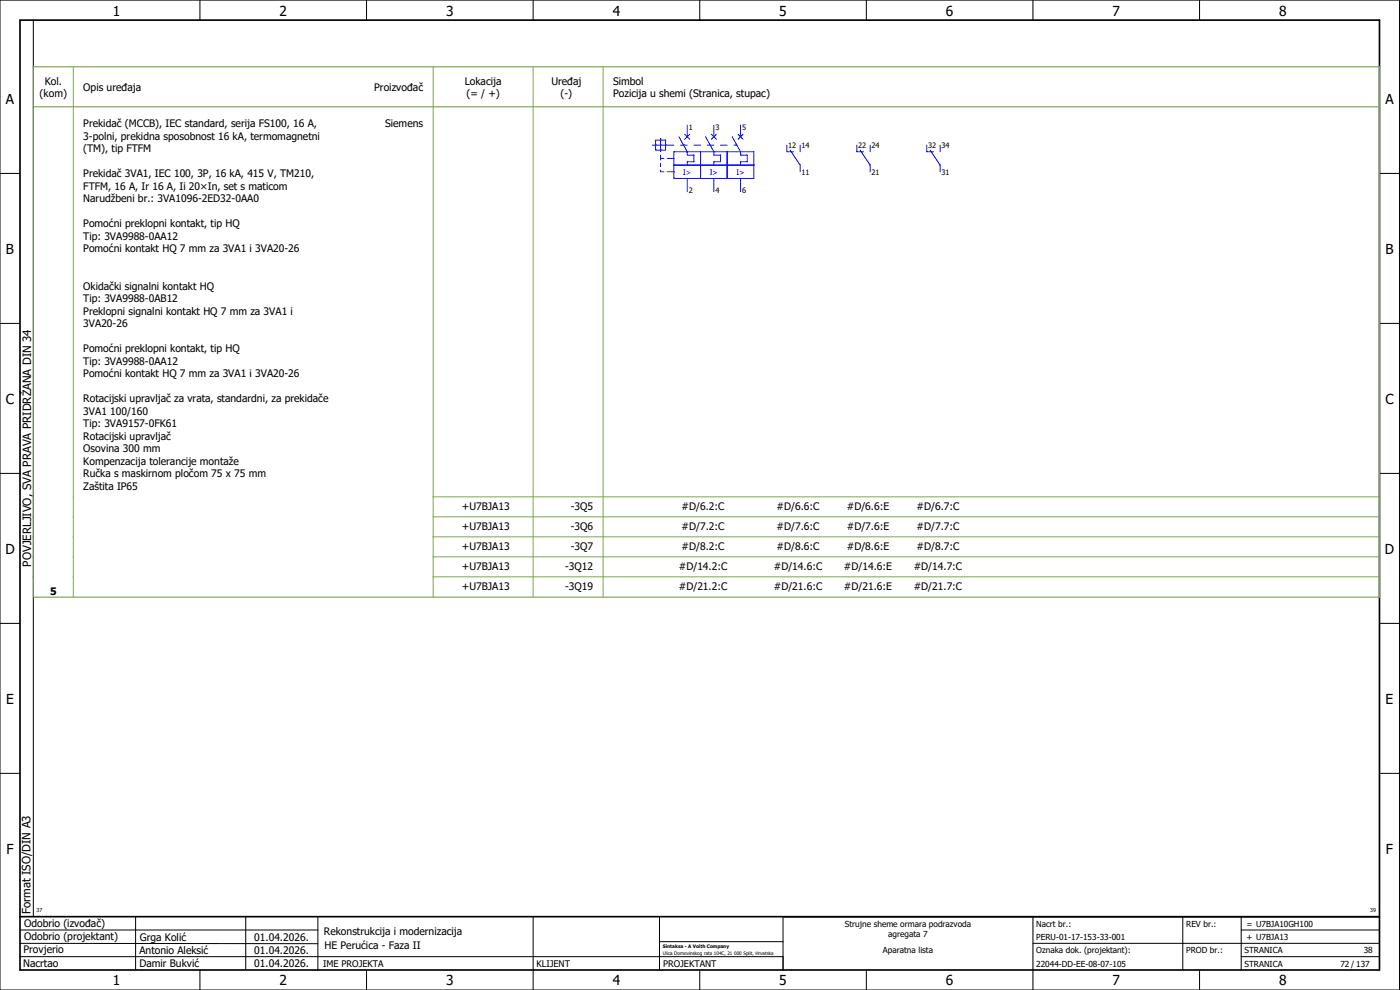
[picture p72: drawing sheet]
<svg xmlns="http://www.w3.org/2000/svg" width="420mm" height="297mm" viewBox="0 0 420 297" stroke-linecap="round" stroke-linejoin="round" font-family="sans-serif">
<defs><g id="words">
<g font-size="4.1">
<text x="33.9" y="4.7">1</text>
<text x="83.9" y="4.7">2</text>
<text x="133.9" y="4.7">3</text>
<text x="183.9" y="4.7">4</text>
<text x="233.9" y="4.7">5</text>
<text x="283.9" y="4.7">6</text>
<text x="333.9" y="4.7">7</text>
<text x="383.9" y="4.7">8</text>
<text x="1.8" y="31.2">A</text>
<text x="415.8" y="31.2">A</text>
<text x="1.8" y="76.2">B</text>
<text x="415.8" y="76.2">B</text>
<text x="1.8" y="121.2">C</text>
<text x="415.8" y="121.2">C</text>
<text x="1.6" y="166.2">D</text>
<text x="415.6" y="166.2">D</text>
<text x="1.8" y="211.2">E</text>
<text x="415.8" y="211.2">E</text>
<text x="1.9" y="256.2">F</text>
<text x="415.9" y="256.2">F</text>
<text x="33.9" y="295.7">1</text>
<text x="83.9" y="295.7">2</text>
<text x="133.9" y="295.7">3</text>
<text x="183.9" y="295.7">4</text>
<text x="233.9" y="295.7">5</text>
<text x="283.9" y="295.7">6</text>
<text x="333.9" y="295.7">7</text>
<text x="383.9" y="295.7">8</text>
</g>
<g font-size="3.4">
<text x="9.4" y="170" transform="rotate(-90 9.4 170)">POVJERLJIVO, SVA PRAVA PRIDRŽANA DIN 34</text>
<text x="9.2" y="274.3" transform="rotate(-90 9.2 274.3)">Format ISO/DIN A3</text>
</g>
<g font-size="3.1">
<text x="11.9" y="29.1">(kom)</text>
<text x="13.4" y="25.4">Kol.</text>
<text x="25" y="27.3">Opis uređaja</text>
<text x="112.3" y="27.3">Proizvođač</text>
<text x="139.5" y="25.4">Lokacija</text>
<text x="140" y="29.1">(= / +)</text>
<text x="165.5" y="25.4">Uređaj</text>
<text x="168.2" y="29.1">(-)</text>
<text x="184" y="25.4">Simbol</text>
<text x="184" y="29.1">Pozicija u shemi (Stranica, stupac)</text>
<text x="25" y="38.2">Prekidač (MCCB), IEC standard, serija FS100, 16 A,</text>
<text x="25" y="41.9">3-polni, prekidna sposobnost 16 kA, termomagnetni</text>
<text x="115.6" y="38">Siemens</text>
<text x="25" y="45.7">(TM), tip FTFM</text>
<text x="25" y="53.2">Prekidač 3VA1, IEC 100, 3P, 16 kA, 415 V, TM210,</text>
<text x="25" y="56.9">FTFM, 16 A, Ir 16 A, Ii 20×In, set s maticom</text>
<text x="25" y="60.7">Narudžbeni br.: 3VA1096-2ED32-0AA0</text>
<text x="25" y="68.2">Pomoćni preklopni kontakt, tip HQ</text>
<text x="25" y="71.9">Tip: 3VA9988-0AA12</text>
<text x="25" y="75.7">Pomoćni kontakt HQ 7 mm za 3VA1 i 3VA20-26</text>
<text x="25" y="86.9">Okidački signalni kontakt HQ</text>
<text x="25" y="90.7">Tip: 3VA9988-0AB12</text>
<text x="25" y="94.4">Preklopni signalni kontakt HQ 7 mm za 3VA1 i</text>
<text x="25" y="98.2">3VA20-26</text>
<text x="25" y="105.7">Pomoćni preklopni kontakt, tip HQ</text>
<text x="25" y="109.4">Tip: 3VA9988-0AA12</text>
<text x="25" y="113.2">Pomoćni kontakt HQ 7 mm za 3VA1 i 3VA20-26</text>
<text x="25" y="120.7">Rotacijski upravljač za vrata, standardni, za prekidače</text>
<text x="25" y="124.4">3VA1 100/160</text>
<text x="25" y="128.2">Tip: 3VA9157-0FK61</text>
<text x="25" y="131.9">Rotacijski upravljač</text>
<text x="25" y="135.7">Osovina 300 mm</text>
<text x="25" y="139.4">Kompenzacija tolerancije montaže</text>
<text x="25" y="143.2">Ručka s maskirnom pločom 75 x 75 mm</text>
<text x="25" y="146.9">Zaštita IP65</text>
<text x="138.6" y="153.1">+U7BJA13</text>
<text x="171.3" y="153.1">-3Q5</text>
<text x="204.6" y="153.1">#D/6.2:C</text>
<text x="233.1" y="153.1">#D/6.6:C</text>
<text x="254.1" y="153.1">#D/6.6:E</text>
<text x="275.1" y="153.1">#D/6.7:C</text>
<text x="138.6" y="159.1">+U7BJA13</text>
<text x="171.3" y="159.1">-3Q6</text>
<text x="204.6" y="159.1">#D/7.2:C</text>
<text x="233.1" y="159.1">#D/7.6:C</text>
<text x="254.1" y="159.1">#D/7.6:E</text>
<text x="275.1" y="159.1">#D/7.7:C</text>
<text x="138.6" y="165.1">+U7BJA13</text>
<text x="171.3" y="165.1">-3Q7</text>
<text x="204.6" y="165.1">#D/8.2:C</text>
<text x="233.1" y="165.1">#D/8.6:C</text>
<text x="254.1" y="165.1">#D/8.6:E</text>
<text x="275.1" y="165.1">#D/8.7:C</text>
<text x="138.6" y="171.1">+U7BJA13</text>
<text x="169.6" y="171.1">-3Q12</text>
<text x="203.7" y="171.1">#D/14.2:C</text>
<text x="232.2" y="171.1">#D/14.6:C</text>
<text x="253.3" y="171.1">#D/14.6:E</text>
<text x="274.2" y="171.1">#D/14.7:C</text>
<text x="15" y="178.4">5</text>
<text x="138.6" y="177.1">+U7BJA13</text>
<text x="169.6" y="177.1">-3Q19</text>
<text x="203.7" y="177.1">#D/21.2:C</text>
<text x="232.2" y="177.1">#D/21.6:C</text>
<text x="253.3" y="177.1">#D/21.6:E</text>
<text x="274.2" y="177.1">#D/21.7:C</text>
<text x="7.2" y="278.1">Odobrio (izvođač)</text>
<text x="97.2" y="280.5">Rekonstrukcija i modernizacija</text>
<text x="7.1" y="286.1">Provjerio</text>
<text x="7.2" y="282.1">Odobrio (projektant)</text>
<text x="41.8" y="286.2">Antonio Aleksić</text>
<text x="42" y="282.3">Grga Kolić</text>
<text x="76.3" y="282.3">01.04.2026.</text>
<text x="76.3" y="286.3">01.04.2026.</text>
<text x="97.4" y="284.8">HE Perućica - Faza II</text>
<text x="6.9" y="290">Nacrtao</text>
<text x="41.8" y="290.3">Damir Bukvić</text>
<text x="76.3" y="290.3">01.04.2026.</text>
</g>
<g font-size="2.7">
<text x="97" y="290.1">IME PROJEKTA</text>
<text x="161" y="290.1">KLIJENT</text>
<text x="199" y="290.1">PROJEKTANT</text>
</g>
<g font-size="2.5">
<text x="253.5" y="278">Strujne sheme ormara podrazvoda</text>
<text x="266.6" y="281">agregata 7</text>
<text x="311" y="278">Nacrt br.:</text>
<text x="356" y="278">REV br.:</text>
<text x="374.1" y="278">= U7BJA10GH100</text>
<text x="265" y="286">Aparatna lista</text>
<text x="311" y="286">Oznaka dok. (projektant):</text>
<text x="311" y="282">PERU-01-17-153-33-001</text>
<text x="356" y="286">PROD br.:</text>
<text x="373.5" y="286">STRANICA</text>
<text x="374.1" y="282.1">+ U7BJA13</text>
<text x="409.3" y="286">38</text>
<text x="311" y="290">22044-DD-EE-08-07-105</text>
<text x="373.5" y="290">STRANICA</text>
<text x="402.3" y="290">72 / 137</text>
</g>
<g font-size="2.2">
<text x="206.7" y="39.1">1</text>
<text x="214.7" y="39.1">3</text>
<text x="222.7" y="39.1">5</text>
<text x="236.5" y="44.5">12</text>
<text x="240.5" y="44.5">14</text>
<text x="257.5" y="44.5">22</text>
<text x="261.5" y="44.5">24</text>
<text x="278.5" y="44.5">32</text>
<text x="282.5" y="44.5">34</text>
<text x="240.5" y="52.4">11</text>
<text x="261.5" y="52.4">21</text>
<text x="282.5" y="52.4">31</text>
<text x="206.7" y="57.8">2</text>
<text x="214.7" y="57.8">4</text>
<text x="222.7" y="57.8">6</text>
</g>
<g font-size="2.2" fill="#00f">
<text x="205" y="52.4">I&gt;</text>
<text x="213" y="52.4">I&gt;</text>
<text x="221" y="52.4">I&gt;</text>
</g>
<g font-size="1.6">
<text x="11" y="273.7">37</text>
<text x="411.2" y="273.7">39</text>
</g>
<g font-size="1.4">
<text x="198.9" y="284.4">Sintaksa - A Voith Company</text>
<text x="198.9" y="286.4">Ulica Domovinskog rata 104C, 21 000 Split, Hrvatska</text>
</g>
</g></defs>
<g fill="none" stroke="#000" stroke-width=".3">
<path d="M0 0h420v297h-420zM10 6v269M60 0v6M110 0v6M160 0v6M210 0v6M260 0v6M310 0v6M360 0v6M0 52h6M414 52h6M0 97h6"/>
<path d="M414 97h6M0 142h6M414 142h6M414 176.3v87.4M0 187h6M414 187h6M0 232h6M414 232h6M6 279h89.4M40.7 275v16M73.7 274.9v16M95.4 275.1v16"/>
<path d="M160 275v22M197.9 275.1v16M310 275v22M355 275v16M372.5 279h41.5M372.5 275v16M414 275h-179v16M6 283l89.4 .1M6 287h229M60 291v6M110 291v6M197.9 282.5h37.1"/>
<path d="M210 291v6M260 291v6M310 283h104M360 291v6M372.5 287h41.5"/>
</g>
<path d="M6 6h408v285h-408zM6 275h408" fill="none" stroke="#000" stroke-width=".5"/>
<path d="M10 32h404M10 179.1v-159.1h404v159.1M10.3 179.2h403.7" fill="none" stroke="#7ca552" stroke-width=".35"/>
<path d="M22 20v159.1M130 20v159.1M160 20v159.1M181 20v159.1M130 149.1h284M130 155.1h284M130 161.1h284M130 167.1h284M130 173.1h284" fill="none" stroke="#7ca552" stroke-width=".3"/>
<g fill="none" stroke="#00f" stroke-width=".3">
<path d="M206.3 37.5v3.5M214.3 37.5v3.5M222.2 37.5v3.5M195.8 43.5h6.4M196.8 42h2.9v3h-2.9zM198.3 41.5v4M198.3 46.5v1.5M198.3 49v1M198.3 51v.5h.9M198.3 47.5h.9M200.3 47.5h1.9M200.3 51.5h1.9"/>
<path d="M202.2 45.5h24.1v8h-24.1zM202.2 49.5h24.1M203.7 41l2.6 4.5v1h2v2h-2v1M204.2 43.5h2.1M205.5 40.3l1.5 1.5M206.3 53.5v4M207 40.3l-1.5 1.5M208.3 43.5h1.9M210.2 45.5v8M211.7 41l2.6 4.5v1h1.9v2h-1.9v1M212.3 43.5h2M213.5 40.3l1.5 1.5"/>
<path d="M214.3 53.5v4M215 40.3l-1.5 1.5M216.2 43.5h2M218.2 45.5v8M219.7 41l2.5 4.5v1h2v2h-2v1M220.3 43.5h.9M221.5 40.3l1.5 1.5M222.2 53.5v4M223 40.3l-1.5 1.5M236.1 43.5v2h2M237.1 45l3 4.5v2M240.1 43.5v2"/>
<path d="M257.1 43.5v2h2M258.1 45l3 4.5v2M261.1 43.5v2M278.1 43.5v2h2M279.1 45l3 4.5v2M282.1 43.5v2"/>
</g>
<use href="#words"/>
</svg>
